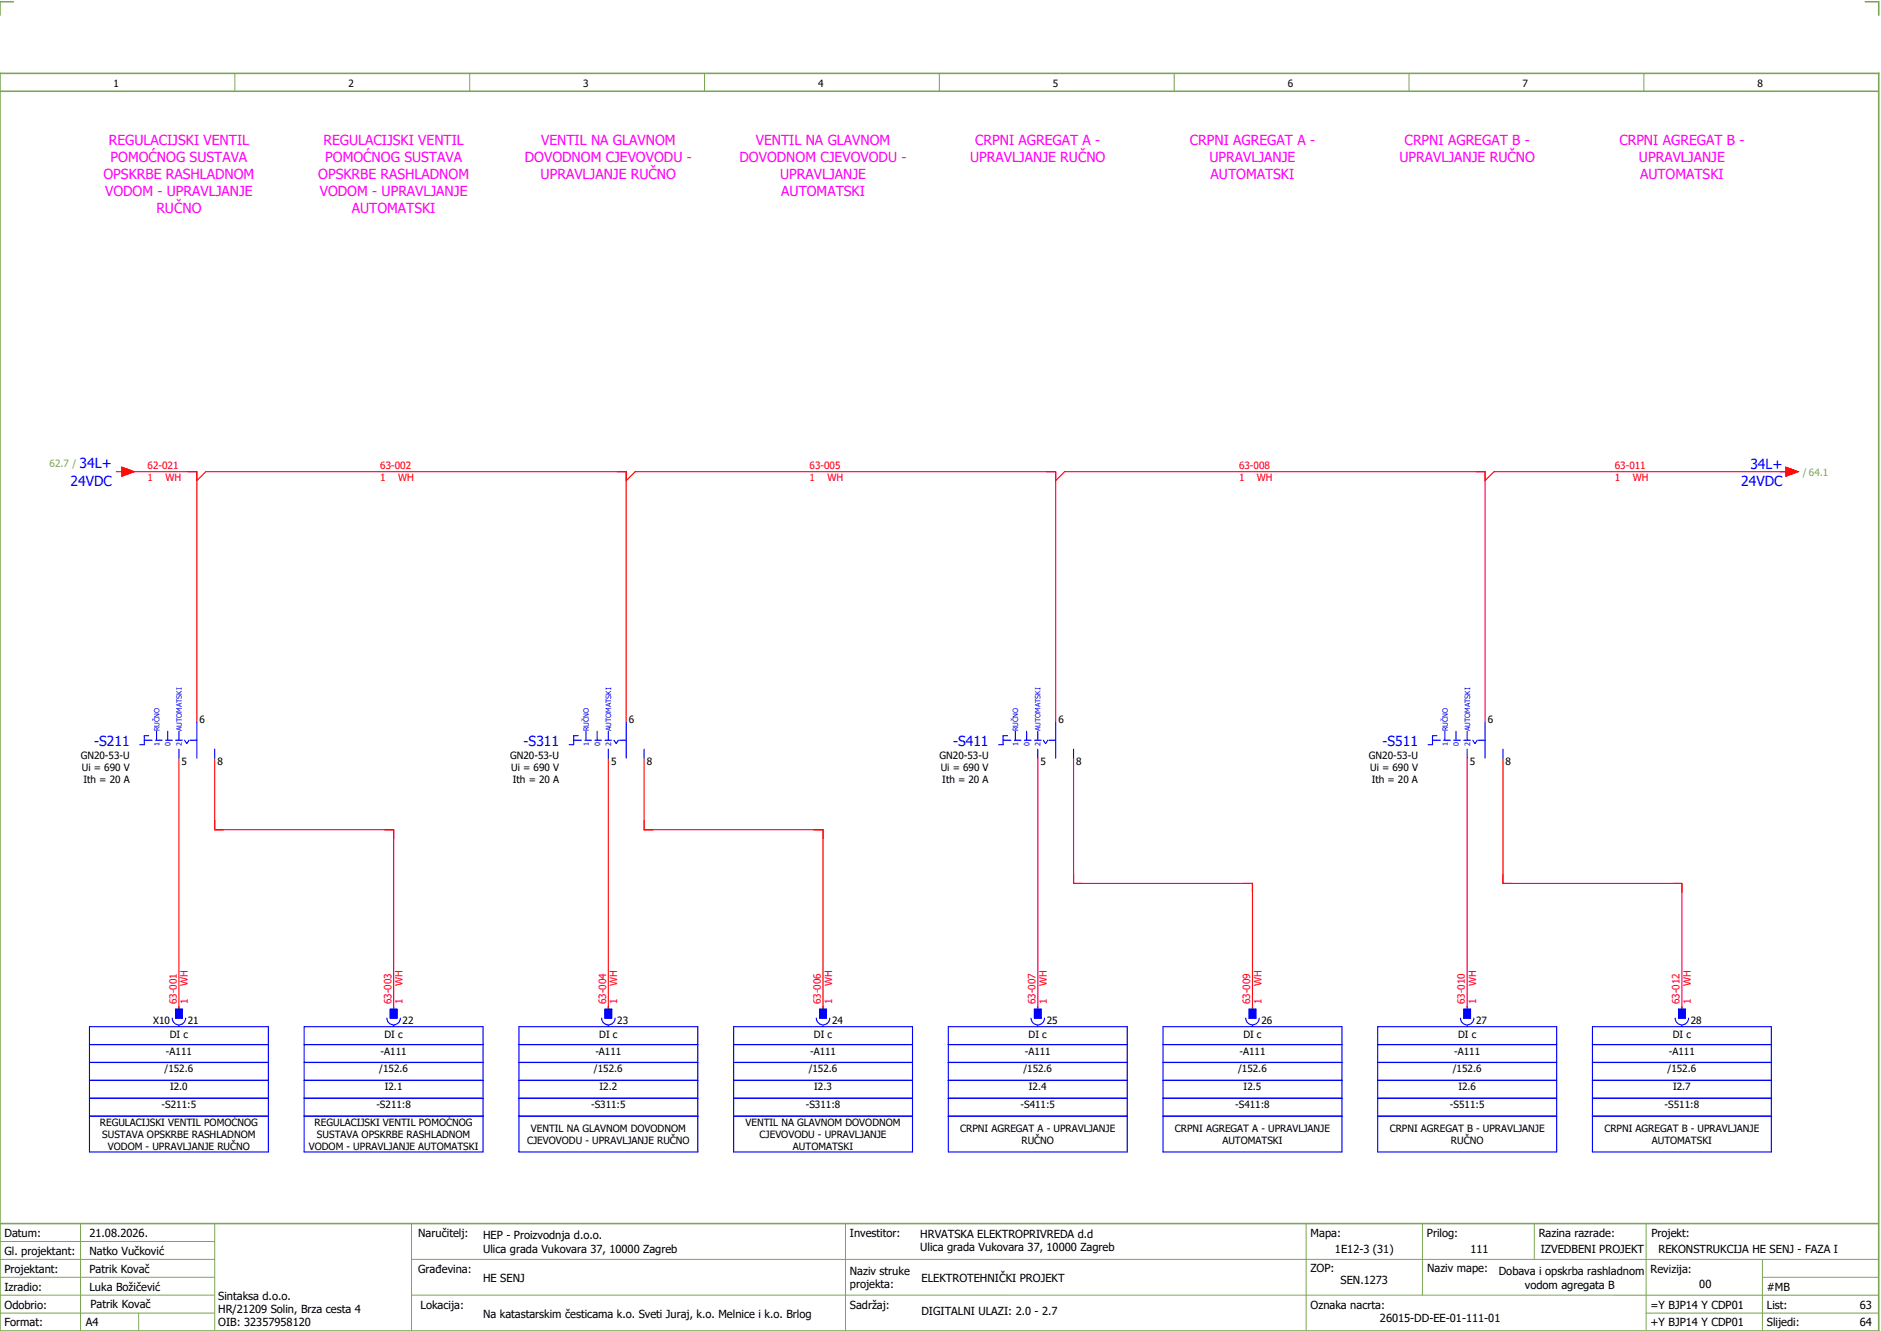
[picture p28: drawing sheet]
<svg xmlns="http://www.w3.org/2000/svg" width="421mm" height="297mm" viewBox="0 0 421 297" stroke-linecap="round" stroke-linejoin="round" font-family="sans-serif">
<defs><g id="words">
<g font-size="3.1" fill="#f0f">
<text x="24.3" y="32.5">REGULACIJSKI VENTIL</text>
<text x="72.3" y="32.5">REGULACIJSKI VENTIL</text>
<text x="121" y="32.5">VENTIL NA GLAVNOM</text>
<text x="169" y="32.5">VENTIL NA GLAVNOM</text>
<text x="218" y="32.5">CRPNI AGREGAT A -</text>
<text x="266" y="32.5">CRPNI AGREGAT A -</text>
<text x="314" y="32.5">CRPNI AGREGAT B -</text>
<text x="362" y="32.5">CRPNI AGREGAT B -</text>
<text x="23.1" y="40">OPSKRBE RASHLADNOM</text>
<text x="24.7" y="36.3">POMOĆNOG SUSTAVA</text>
<text x="71.1" y="40">OPSKRBE RASHLADNOM</text>
<text x="72.7" y="36.3">POMOĆNOG SUSTAVA</text>
<text x="117.3" y="36.3">DOVODNOM CJEVOVODU -</text>
<text x="120.9" y="40">UPRAVLJANJE RUČNO</text>
<text x="165.3" y="36.3">DOVODNOM CJEVOVODU -</text>
<text x="174.4" y="40">UPRAVLJANJE</text>
<text x="216.9" y="36.3">UPRAVLJANJE RUČNO</text>
<text x="270.4" y="36.3">UPRAVLJANJE</text>
<text x="270.7" y="40">AUTOMATSKI</text>
<text x="312.9" y="36.3">UPRAVLJANJE RUČNO</text>
<text x="366.4" y="36.3">UPRAVLJANJE</text>
<text x="366.7" y="40">AUTOMATSKI</text>
<text x="23.5" y="43.8">VODOM - UPRAVLJANJE</text>
<text x="34.9" y="47.5">RUČNO</text>
<text x="71.5" y="43.8">VODOM - UPRAVLJANJE</text>
<text x="78.7" y="47.5">AUTOMATSKI</text>
<text x="174.7" y="43.8">AUTOMATSKI</text>
</g>
<g font-size="3.1" fill="#00f">
<text x="17.8" y="104.6">34L+</text>
<text x="391.3" y="104.8">34L+</text>
<text x="15.8" y="108.6">24VDC</text>
<text x="389.3" y="108.5">24VDC</text>
<text x="21.1" y="166.6">-S211</text>
<text x="117.1" y="166.6">-S311</text>
<text x="213.1" y="166.6">-S411</text>
<text x="309.1" y="166.6">-S511</text>
</g>
<g font-size="2.5">
<text x="1" y="276.4">Datum:</text>
<text x="1" y="280.4">Gl. projektant:</text>
<text x="20" y="276.4">21.08.2026.</text>
<text x="20" y="280.4">Natko Vučković</text>
<text x="93.5" y="276.4">Naručitelj:</text>
<text x="108" y="276.9">HEP - Proizvodnja d.o.o.</text>
<text x="108" y="279.9">Ulica grada Vukovara 37, 10000 Zagreb</text>
<text x="190" y="276.4">Investitor:</text>
<text x="205.7" y="276.6">HRVATSKA ELEKTROPRIVREDA d.d</text>
<text x="205.7" y="279.6">Ulica grada Vukovara 37, 10000 Zagreb</text>
<text x="293" y="276.4">Mapa:</text>
<text x="298.4" y="279.9">1E12-3 (31)</text>
<text x="319" y="276.4">Prilog:</text>
<text x="328.7" y="279.9">111</text>
<text x="344" y="276.4">Razina razrade:</text>
<text x="344.4" y="279.9">IZVEDBENI PROJEKT</text>
<text x="369.2" y="276.3">Projekt:</text>
<text x="370.8" y="279.9">REKONSTRUKCIJA HE SENJ - FAZA I</text>
<text x="1" y="284.4">Projektant:</text>
<text x="20" y="284.4">Patrik Kovač</text>
<text x="93.5" y="284.4">Građevina:</text>
<text x="108" y="286.4">HE SENJ</text>
<text x="190" y="284.9">Naziv struke</text>
<text x="190" y="287.9">projekta:</text>
<text x="206" y="286.5">ELEKTROTEHNIČKI PROJEKT</text>
<text x="293" y="284.3">ZOP:</text>
<text x="299.7" y="286.9">SEN.1273</text>
<text x="319" y="284.3">Naziv mape:</text>
<text x="335.1" y="285">Dobava i opskrba rashladnom</text>
<text x="340.9" y="288">vodom agregata B</text>
<text x="369" y="284.4">Revizija:</text>
<text x="379.9" y="287.9">00</text>
<text x="1" y="288.4">Izradio:</text>
<text x="1" y="292.4">Odobrio:</text>
<text x="20" y="288.4">Luka Božičević</text>
<text x="20.2" y="292.3">Patrik Kovač</text>
<text x="48.8" y="290.4">Sintaksa d.o.o.</text>
<text x="48.8" y="293.4">HR/21209 Solin, Brza cesta 4</text>
<text x="94" y="292.4">Lokacija:</text>
<text x="190" y="292.4">Sadržaj:</text>
<text x="206" y="293.9">DIGITALNI ULAZI: 2.0 - 2.7</text>
<text x="293" y="292.4">Oznaka nacrta:</text>
<text x="369" y="292.4">=Y BJP14 Y CDP01</text>
<text x="395" y="292.4">List:</text>
<text x="395" y="288.4">#MB</text>
<text x="415.8" y="292.4">63</text>
<text x="1" y="296.4">Format:</text>
<text x="19.2" y="296.4">A4</text>
<text x="48.8" y="296.4">OIB: 32357958120</text>
<text x="108" y="294.4">Na katastarskim česticama k.o. Sveti Juraj, k.o. Melnice i k.o. Brlog</text>
<text x="308.5" y="295.4">26015-DD-EE-01-111-01</text>
<text x="369" y="296.4">+Y BJP14 Y CDP01</text>
<text x="395" y="296.4">Slijedi:</text>
<text x="415.8" y="296.4">64</text>
</g>
<g font-size="2.2">
<text x="25.4" y="19.4">1</text>
<text x="77.9" y="19.4">2</text>
<text x="130.4" y="19.4">3</text>
<text x="182.9" y="19.4">4</text>
<text x="235.4" y="19.4">5</text>
<text x="287.9" y="19.4">6</text>
<text x="340.4" y="19.4">7</text>
<text x="392.9" y="19.4">8</text>
<text x="44.6" y="161.5">6</text>
<text x="140.6" y="161.5">6</text>
<text x="236.6" y="161.5">6</text>
<text x="332.6" y="161.5">6</text>
<text x="18" y="169.5">GN20-53-U</text>
<text x="18.3" y="172.2">Ui = 690 V</text>
<text x="40.6" y="171">5</text>
<text x="48.6" y="171">8</text>
<text x="114" y="169.5">GN20-53-U</text>
<text x="114.3" y="172.2">Ui = 690 V</text>
<text x="136.6" y="171">5</text>
<text x="144.6" y="171">8</text>
<text x="210" y="169.5">GN20-53-U</text>
<text x="210.3" y="172.2">Ui = 690 V</text>
<text x="232.6" y="171">5</text>
<text x="240.6" y="171">8</text>
<text x="306" y="169.5">GN20-53-U</text>
<text x="306.3" y="172.2">Ui = 690 V</text>
<text x="328.6" y="171">5</text>
<text x="336.6" y="171">8</text>
<text x="18.7" y="174.9">Ith = 20 A</text>
<text x="114.7" y="174.9">Ith = 20 A</text>
<text x="210.7" y="174.9">Ith = 20 A</text>
<text x="306.7" y="174.9">Ith = 20 A</text>
<text x="34.3" y="228.7">X10</text>
<text x="38" y="231.8">DI c</text>
<text x="42" y="228.7">21</text>
<text x="86" y="231.8">DI c</text>
<text x="90" y="228.7">22</text>
<text x="134" y="231.8">DI c</text>
<text x="138" y="228.7">23</text>
<text x="182" y="231.8">DI c</text>
<text x="186" y="228.7">24</text>
<text x="230" y="231.8">DI c</text>
<text x="234" y="228.7">25</text>
<text x="278" y="231.8">DI c</text>
<text x="282" y="228.7">26</text>
<text x="326" y="231.8">DI c</text>
<text x="330" y="228.7">27</text>
<text x="374" y="231.8">DI c</text>
<text x="378" y="228.7">28</text>
<text x="36.8" y="239.6">/152.6</text>
<text x="37.1" y="235.6">-A111</text>
<text x="84.8" y="239.6">/152.6</text>
<text x="85.1" y="235.6">-A111</text>
<text x="132.8" y="239.6">/152.6</text>
<text x="133.1" y="235.6">-A111</text>
<text x="180.8" y="239.6">/152.6</text>
<text x="181.1" y="235.6">-A111</text>
<text x="228.8" y="239.6">/152.6</text>
<text x="229.1" y="235.6">-A111</text>
<text x="276.8" y="239.6">/152.6</text>
<text x="277.1" y="235.6">-A111</text>
<text x="324.8" y="239.6">/152.6</text>
<text x="325.1" y="235.6">-A111</text>
<text x="372.8" y="239.6">/152.6</text>
<text x="373.1" y="235.6">-A111</text>
<text x="38" y="243.6">I2.0</text>
<text x="86" y="243.6">I2.1</text>
<text x="134" y="243.6">I2.2</text>
<text x="182" y="243.6">I2.3</text>
<text x="230" y="243.6">I2.4</text>
<text x="278" y="243.6">I2.5</text>
<text x="326" y="243.6">I2.6</text>
<text x="374" y="243.6">I2.7</text>
<text x="22.3" y="251.6">REGULACIJSKI VENTIL POMOĆNOG</text>
<text x="36.1" y="247.6">-S211:5</text>
<text x="70.3" y="251.6">REGULACIJSKI VENTIL POMOĆNOG</text>
<text x="84.1" y="247.6">-S211:8</text>
<text x="132.1" y="247.6">-S311:5</text>
<text x="166.7" y="251.6">VENTIL NA GLAVNOM DOVODNOM</text>
<text x="180.1" y="247.6">-S311:8</text>
<text x="228.1" y="247.6">-S411:5</text>
<text x="276.1" y="247.6">-S411:8</text>
<text x="324.1" y="247.6">-S511:5</text>
<text x="372.1" y="247.6">-S511:8</text>
<text x="22.9" y="254.3">SUSTAVA OPSKRBE RASHLADNOM</text>
<text x="24.1" y="257">VODOM - UPRAVLJANJE RUČNO</text>
<text x="69" y="257">VODOM - UPRAVLJANJE AUTOMATSKI</text>
<text x="70.9" y="254.3">SUSTAVA OPSKRBE RASHLADNOM</text>
<text x="117.8" y="255.6">CJEVOVODU - UPRAVLJANJE RUČNO</text>
<text x="118.7" y="252.9">VENTIL NA GLAVNOM DOVODNOM</text>
<text x="169.8" y="254.3">CJEVOVODU - UPRAVLJANJE</text>
<text x="177.3" y="257">AUTOMATSKI</text>
<text x="214.7" y="252.9">CRPNI AGREGAT A - UPRAVLJANJE</text>
<text x="228.4" y="255.6">RUČNO</text>
<text x="262.7" y="252.9">CRPNI AGREGAT A - UPRAVLJANJE</text>
<text x="273.3" y="255.6">AUTOMATSKI</text>
<text x="310.7" y="252.9">CRPNI AGREGAT B - UPRAVLJANJE</text>
<text x="324.4" y="255.6">RUČNO</text>
<text x="358.7" y="252.9">CRPNI AGREGAT B - UPRAVLJANJE</text>
<text x="369.3" y="255.6">AUTOMATSKI</text>
</g>
<g font-size="2.2" fill="#7ca552">
<text x="11.1" y="104.3">62.7 /</text>
<text x="403" y="106.3">/ 64.1</text>
</g>
<g font-size="2.2" fill="#f00">
<text x="33" y="104.9">62-021</text>
<text x="33" y="107.4">1</text>
<text x="37" y="107.4">WH</text>
<text x="85" y="104.9">63-002</text>
<text x="85" y="107.4">1</text>
<text x="89" y="107.4">WH</text>
<text x="181" y="104.9">63-005</text>
<text x="181" y="107.4">1</text>
<text x="185" y="107.4">WH</text>
<text x="277" y="104.9">63-008</text>
<text x="277" y="107.4">1</text>
<text x="281" y="107.4">WH</text>
<text x="361" y="104.9">63-011</text>
<text x="361" y="107.4">1</text>
<text x="365" y="107.4">WH</text>
<text x="42" y="220.4" transform="rotate(-90 42 220.4)">WH</text>
<text x="90" y="220.4" transform="rotate(-90 90 220.4)">WH</text>
<text x="138" y="220.4" transform="rotate(-90 138 220.4)">WH</text>
<text x="186" y="220.4" transform="rotate(-90 186 220.4)">WH</text>
<text x="234" y="220.4" transform="rotate(-90 234 220.4)">WH</text>
<text x="282" y="220.4" transform="rotate(-90 282 220.4)">WH</text>
<text x="330" y="220.4" transform="rotate(-90 330 220.4)">WH</text>
<text x="378" y="220.4" transform="rotate(-90 378 220.4)">WH</text>
<text x="39.5" y="224.4" transform="rotate(-90 39.5 224.4)">63-001</text>
<text x="42" y="224.4" transform="rotate(-90 42 224.4)">1</text>
<text x="87.5" y="224.4" transform="rotate(-90 87.5 224.4)">63-003</text>
<text x="90" y="224.4" transform="rotate(-90 90 224.4)">1</text>
<text x="135.5" y="224.4" transform="rotate(-90 135.5 224.4)">63-004</text>
<text x="138" y="224.4" transform="rotate(-90 138 224.4)">1</text>
<text x="183.5" y="224.4" transform="rotate(-90 183.5 224.4)">63-006</text>
<text x="186" y="224.4" transform="rotate(-90 186 224.4)">1</text>
<text x="231.5" y="224.4" transform="rotate(-90 231.5 224.4)">63-007</text>
<text x="234" y="224.4" transform="rotate(-90 234 224.4)">1</text>
<text x="279.5" y="224.4" transform="rotate(-90 279.5 224.4)">63-009</text>
<text x="282" y="224.4" transform="rotate(-90 282 224.4)">1</text>
<text x="327.5" y="224.4" transform="rotate(-90 327.5 224.4)">63-010</text>
<text x="330" y="224.4" transform="rotate(-90 330 224.4)">1</text>
<text x="375.5" y="224.4" transform="rotate(-90 375.5 224.4)">63-012</text>
<text x="378" y="224.4" transform="rotate(-90 378 224.4)">1</text>
</g>
<g font-size="1.6" fill="#00f">
<text x="35.6" y="166.8" transform="rotate(-90 35.6 166.8)">1</text>
<text x="35.6" y="163.4" transform="rotate(-90 35.6 163.4)">RUČNO</text>
<text x="38.1" y="166.8" transform="rotate(-90 38.1 166.8)">0</text>
<text x="40.6" y="166.8" transform="rotate(-90 40.6 166.8)">2</text>
<text x="40.6" y="163.4" transform="rotate(-90 40.6 163.4)">AUTOMATSKI</text>
<text x="131.6" y="166.8" transform="rotate(-90 131.6 166.8)">1</text>
<text x="131.6" y="163.4" transform="rotate(-90 131.6 163.4)">RUČNO</text>
<text x="134.1" y="166.8" transform="rotate(-90 134.1 166.8)">0</text>
<text x="136.6" y="166.8" transform="rotate(-90 136.6 166.8)">2</text>
<text x="136.6" y="163.4" transform="rotate(-90 136.6 163.4)">AUTOMATSKI</text>
<text x="227.6" y="166.8" transform="rotate(-90 227.6 166.8)">1</text>
<text x="227.6" y="163.4" transform="rotate(-90 227.6 163.4)">RUČNO</text>
<text x="230.1" y="166.8" transform="rotate(-90 230.1 166.8)">0</text>
<text x="232.6" y="166.8" transform="rotate(-90 232.6 166.8)">2</text>
<text x="232.6" y="163.4" transform="rotate(-90 232.6 163.4)">AUTOMATSKI</text>
<text x="323.6" y="166.8" transform="rotate(-90 323.6 166.8)">1</text>
<text x="323.6" y="163.4" transform="rotate(-90 323.6 163.4)">RUČNO</text>
<text x="326.1" y="166.8" transform="rotate(-90 326.1 166.8)">0</text>
<text x="328.6" y="166.8" transform="rotate(-90 328.6 166.8)">2</text>
<text x="328.6" y="163.4" transform="rotate(-90 328.6 163.4)">AUTOMATSKI</text>
</g>
</g></defs>
<path d="M0 16.4h420v281h-420zM3 .4h-3v3M417 .4h3v3M0 20.4h420M0 273.4h420" fill="none" stroke="#7ca552" stroke-width=".35"/>
<g fill="none" stroke="#7ca552" stroke-width=".22">
<path d="M52.5 16.4v4M105 16.4v4M157.5 16.4v4M210 16.4v4M262.5 16.4v4M315 16.4v4M367.5 16.4v4M0 277.4h48M18 273.4v24M48 273.4v24M92 273.4v24M189 273.4v24"/>
<path d="M292 273.4v23.8M318 273.4v16M343 273.4v8M368 273.4v23.8M0 281.4h48M0 285.4h47.8M0 293.4h47.8M31 293.4v4M47.8 289.4h-47.8M92 281.4h328M92 289.4h328M368 293.4h52"/>
<path d="M394 285.4h26M394 281.4v15.8"/>
</g>
<g fill="none" stroke="#f00" stroke-width=".25">
<path d="M26 105.4h1.3M27.3 104.4l2.7 1-2.7 1zM28 105.4h16v56M44 107.4l2-2h94v56M140 107.4l2-2h94v56M236 107.4l2-2h94v56M399.2 104.4l2.8 1-2.8 1zM400 105.4h-66l-2 2M40 169.4v56M48 169.4v16h40v40M136 169.4v56M144 169.4v16h40v40"/>
<path d="M232 169.4v56M240 169.4v28h40v28M328 169.4v56M336 169.4v28h40v28"/>
</g>
<g fill="none" stroke="#00f" stroke-width=".25">
<path d="M32.2 165.4h1.8M33.3 164.4h-1.1v2h-.9M34.7 165.4h1.6M35 163.4v2M37 165.4h1.5M37.5 163.4v2M39.3 165.4h1.5M40 163.4v2M40 167.4v2M41.2 165.4l.5 .7 .6-.7M42.5 165.4h1.5M44 161.4v8"/>
<path d="M48 167.4v2M128.2 165.4h1.8M129.3 164.4h-1.1v2h-.9M130.8 165.4h1.5M131 163.4v2M133 165.4h1.5M133.5 163.4v2M135.3 165.4h1.5M136 163.4v2M136 167.4v2M137.2 165.4l.5 .7 .6-.7M138.5 165.4h1.5"/>
<path d="M140 161.4v8M144 167.4v2M224.2 165.4h1.8M225.3 164.4h-1.1v2h-.9M226.8 165.4h1.5M227 163.4v2M229 165.4h1.5M229.5 163.4v2M231.3 165.4h1.5M232 163.4v2M232 167.4v2M233.2 165.4l.5 .7 .6-.7"/>
<path d="M234.5 165.4h1.5M236 161.4v8M240 167.4v2M320.2 165.4h1.8M321.3 164.4h-1.1v2h-.9M322.8 165.4h1.5M323 163.4v2M325 165.4h1.5M325.5 163.4v2M327.3 165.4h1.5M328 163.4v2M328 167.4v2"/>
<path d="M329.2 165.4l.5 .7 .6-.7M330.5 165.4h1.5M332 161.4v8M336 167.4v2M20 237.4h40M20 229.4h40v28h-40zM20 233.4h40M38.5 227.5a1.5 1.5 0 0 0 1.5 1.5 1.5 1.5 0 0 0 1.5-1.5M39.3 225.5h1.5v2h-1.5zM40 229.1v.3M68 237.4h40M68 233.4h40"/>
<path d="M68 229.4h40v28h-40zM86.5 227.5a1.5 1.5 0 0 0 1.5 1.5 1.5 1.5 0 0 0 1.5-1.5M87.3 225.5h1.5v2h-1.5zM88 229.1v.3M116 237.4h40M116 233.4h40M116 229.4h40v28h-40zM134.5 227.5a1.5 1.5 0 0 0 1.5 1.5 1.5 1.5 0 0 0 1.5-1.5M135.3 225.5h1.5v2h-1.5zM136 229.1v.3M164 237.4h40M164 233.4h40"/>
<path d="M164 229.4h40v28h-40zM182.5 227.5a1.5 1.5 0 0 0 1.5 1.5 1.5 1.5 0 0 0 1.5-1.5M183.3 225.5h1.5v2h-1.5zM184 229.1v.3M212 237.4h40M212 233.4h40M212 229.4h40v28h-40zM230.5 227.5a1.5 1.5 0 0 0 1.5 1.5 1.5 1.5 0 0 0 1.5-1.5M231.3 225.5h1.5v2h-1.5zM232 229.1v.3M260 237.4h40M260 233.4h40"/>
<path d="M260 229.4h40v28h-40zM278.5 227.5a1.5 1.5 0 0 0 1.5 1.5 1.5 1.5 0 0 0 1.5-1.5M279.3 225.5h1.5v2h-1.5zM280 229.1v.3M308 237.4h40M308 233.4h40M308 229.4h40v28h-40zM326.5 227.5a1.5 1.5 0 0 0 1.5 1.5 1.5 1.5 0 0 0 1.5-1.5M327.3 225.5h1.5v2h-1.5zM328 229.1v.3M356 237.4h40M356 233.4h40"/>
<path d="M356 229.4h40v28h-40zM374.5 227.5a1.5 1.5 0 0 0 1.5 1.5 1.5 1.5 0 0 0 1.5-1.5M375.2 225.5h1.5v2h-1.5zM376 229.1v.3M20 249.4h40M20 245.4h40M20 241.4h40M68 249.4h40M68 245.4h40M68 241.4h40M116 249.4h40M116 245.4h40"/>
<path d="M116 241.4h40M164 249.4h40M164 245.4h40M164 241.4h40M212 249.4h40M212 245.4h40M212 241.4h40M260 249.4h40M260 245.4h40M260 241.4h40M308 249.4h40M308 245.4h40"/>
<path d="M308 241.4h40M356 249.4h40M356 245.4h40M356 241.4h40"/>
</g>
<g fill="#00f" stroke="#00f" stroke-width=".22">
<path d="M39.3 225.5h1.5v2h-1.5z"/>
<path d="M87.3 225.5h1.5v2h-1.5z"/>
<path d="M135.3 225.5h1.5v2h-1.5z"/>
<path d="M183.3 225.5h1.5v2h-1.5z"/>
<path d="M231.3 225.5h1.5v2h-1.5z"/>
<path d="M279.3 225.5h1.5v2h-1.5z"/>
<path d="M327.3 225.5h1.5v2h-1.5z"/>
<path d="M375.2 225.5h1.5v2h-1.5z"/>
</g>
<g fill="#f00" stroke="#f00" stroke-width=".22">
<path d="M27.3 104.4l2.7 1-2.7 1z"/>
<path d="M399.2 104.4l2.8 1-2.8 1z"/>
</g>
<use href="#words"/>
</svg>
